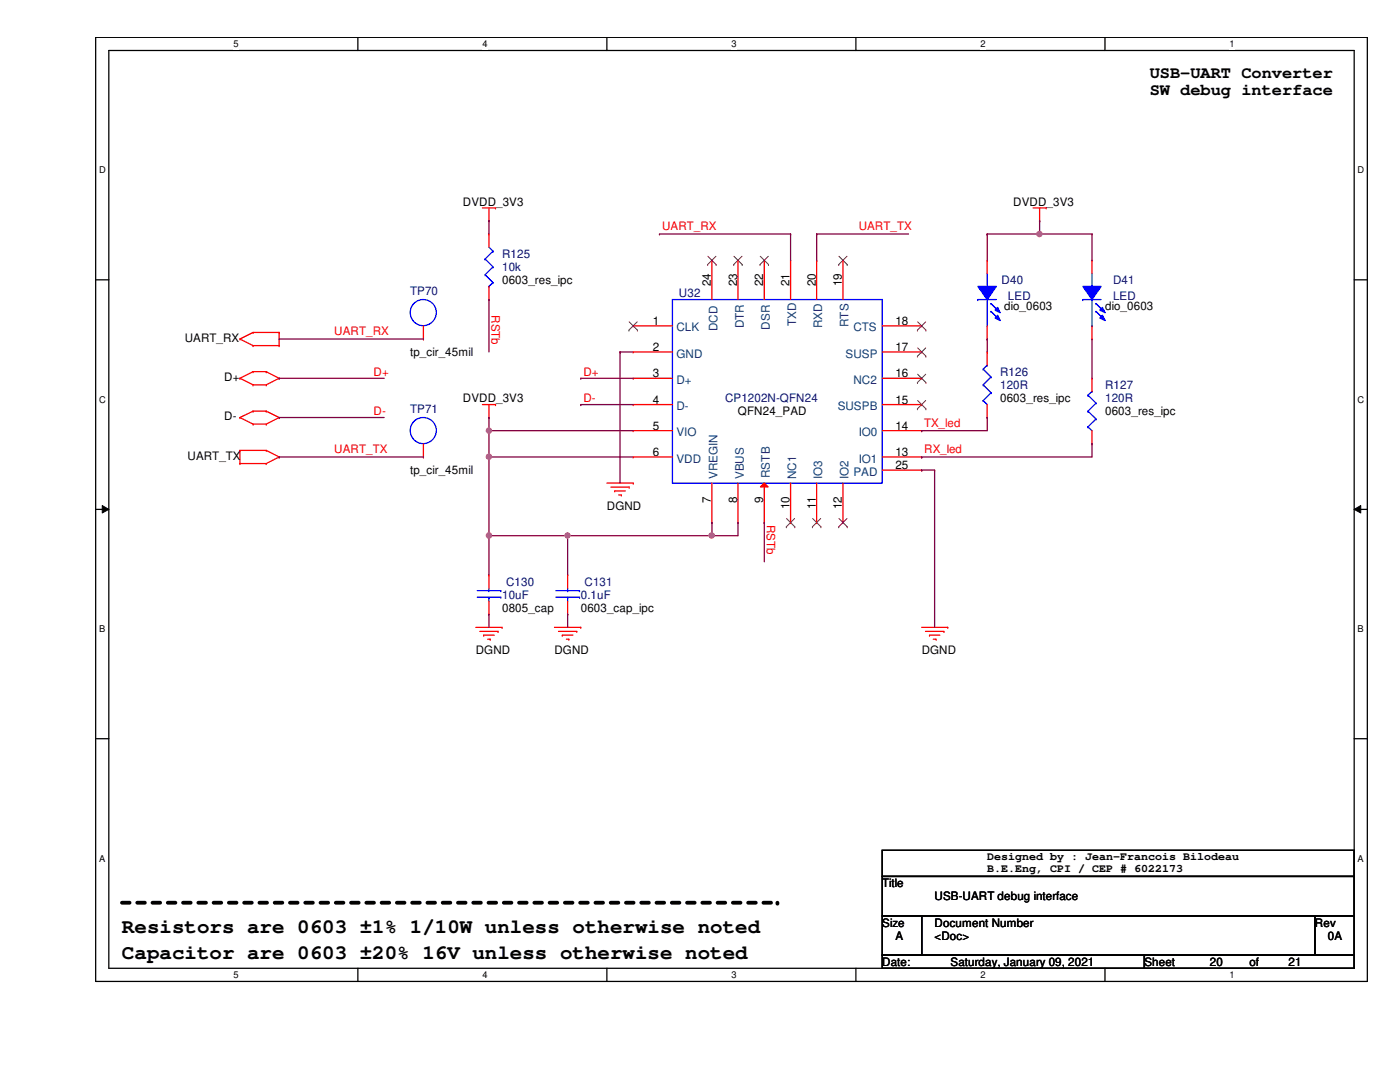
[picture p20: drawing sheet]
<svg xmlns="http://www.w3.org/2000/svg" width="279mm" height="216mm" viewBox="0 0 279 216" stroke-linecap="round" stroke-linejoin="round" font-family="sans-serif">
<defs><g id="words">
<g font-size="4.1">
<text x="24.3" y="191.4">Capacitor are 0603 ±20% 16V unless otherwise noted</text>
<text x="24.3" y="186.2">Resistors are 0603 ±1% 1/10W unless otherwise noted</text>
</g>
<g font-size="3.4">
<text x="229.4" y="15.5">USB-UART Converter</text>
<text x="229.4" y="18.9">SW debug interface</text>
</g>
<g font-size="2.3">
<text x="92.4" y="41">DVDD_3V3</text>
<text x="202.2" y="41">DVDD_3V3</text>
<text x="100.2" y="56.7">0603_res_ipc</text>
<text x="141.9" y="57.1" transform="rotate(-90 141.9 57.1)">24</text>
<text x="147.1" y="57.1" transform="rotate(-90 147.1 57.1)">23</text>
<text x="152.3" y="57.1" transform="rotate(-90 152.3 57.1)">22</text>
<text x="157.6" y="57.1" transform="rotate(-90 157.6 57.1)">21</text>
<text x="162.8" y="57.1" transform="rotate(-90 162.8 57.1)">20</text>
<text x="168" y="57.1" transform="rotate(-90 168 57.1)">19</text>
<text x="130.3" y="64.8">1</text>
<text x="178.7" y="64.8">18</text>
<text x="200.4" y="61.9">dio_0603</text>
<text x="220.6" y="61.9">dio_0603</text>
<text x="36.9" y="68.2">UART_RX</text>
<text x="81.9" y="71.1">tp_cir_45mil</text>
<text x="130.3" y="70.1">2</text>
<text x="178.7" y="70.1">17</text>
<text x="44.7" y="76.1">D+</text>
<text x="130.3" y="75.3">3</text>
<text x="178.7" y="75.3">16</text>
<text x="44.7" y="83.9">D-</text>
<text x="92.4" y="80.3">DVDD_3V3</text>
<text x="130.3" y="80.5">4</text>
<text x="147.3" y="82.9">QFN24_PAD</text>
<text x="178.7" y="80.5">15</text>
<text x="199.6" y="80.3">0603_res_ipc</text>
<text x="220.6" y="82.9">0603_res_ipc</text>
<text x="130.3" y="85.8">5</text>
<text x="178.7" y="85.8">14</text>
<text x="37.4" y="91.8">UART_TX</text>
<text x="81.9" y="94.7">tp_cir_45mil</text>
<text x="130.3" y="91">6</text>
<text x="178.7" y="91">13</text>
<text x="178.7" y="93.6">25</text>
<text x="121.1" y="101.7">DGND</text>
<text x="141.9" y="100.3" transform="rotate(-90 141.9 100.3)">7</text>
<text x="147.1" y="100.3" transform="rotate(-90 147.1 100.3)">8</text>
<text x="152.3" y="100.3" transform="rotate(-90 152.3 100.3)">9</text>
<text x="157.6" y="101.6" transform="rotate(-90 157.6 101.6)">10</text>
<text x="162.8" y="101.6" transform="rotate(-90 162.8 101.6)">11</text>
<text x="168" y="101.6" transform="rotate(-90 168 101.6)">12</text>
<text x="100.2" y="122.1">0805_cap</text>
<text x="115.9" y="122.1">0603_cap_ipc</text>
<text x="95" y="130.5">DGND</text>
<text x="110.7" y="130.5">DGND</text>
<text x="183.9" y="130.5">DGND</text>
<text x="197" y="171.6">Designed by : Jean-Francois Bilodeau</text>
<text x="197" y="173.9">B.E.Eng, CPI / CEP # 6022173</text>
<text x="176.1" y="177">Title</text>
<text x="186.5" y="179.7">USB-UART debug interface</text>
<text x="176.1" y="184.9">Size</text>
<text x="186.5" y="184.9">Document Number</text>
<text x="262.4" y="184.9">Rev</text>
<text x="178.7" y="187.5">A</text>
<text x="186.5" y="187.5">&lt;Doc&gt;</text>
<text x="265" y="187.5">0A</text>
<text x="176.1" y="192.7">Date:</text>
<text x="189.7" y="192.7">Saturday, January 09, 2021</text>
<text x="228.4" y="192.7">Sheet</text>
<text x="241.5" y="192.7">20</text>
<text x="249.3" y="192.7">of</text>
<text x="257.2" y="192.7">21</text>
</g>
<g font-size="2.3" fill="#f00">
<text x="132.1" y="46">UART_RX</text>
<text x="171.4" y="46">UART_TX</text>
<text x="98.1" y="62.9" transform="rotate(90 98.1 62.9)">RSTb</text>
<text x="66.7" y="66.9">UART_RX</text>
<text x="74.5" y="75">D+</text>
<text x="116.4" y="75">D+</text>
<text x="74.5" y="82.8">D-</text>
<text x="116.4" y="80.2">D-</text>
<text x="184.4" y="85.2">TX_led</text>
<text x="66.7" y="90.5">UART_TX</text>
<text x="184.4" y="90.5">RX_led</text>
<text x="153" y="104.8" transform="rotate(90 153 104.8)">RSTb</text>
</g>
<g font-size="2.3" fill="#000080">
<text x="100.2" y="51.5">R125</text>
<text x="81.9" y="58.8">TP70</text>
<text x="100.2" y="54.1">10k</text>
<text x="135.5" y="59.3">U32</text>
<text x="199.9" y="56.7">D40</text>
<text x="201.2" y="59.9">LED</text>
<text x="222.1" y="56.7">D41</text>
<text x="222.1" y="59.9">LED</text>
<text x="199.6" y="75">R126</text>
<text x="199.6" y="77.6">120R</text>
<text x="220.6" y="77.6">R127</text>
<text x="81.9" y="82.3">TP71</text>
<text x="144.7" y="80.3">CP1202N-QFN24</text>
<text x="220.6" y="80.3">120R</text>
<text x="100.2" y="119.5">10uF</text>
<text x="101" y="116.9">C130</text>
<text x="115.9" y="119.5">0.1uF</text>
<text x="116.7" y="116.9">C131</text>
</g>
<g font-size="2.3" fill="#004080">
<text x="148.4" y="65.5" transform="rotate(-90 148.4 65.5)">DTR</text>
<text x="153.6" y="65.8" transform="rotate(-90 153.6 65.8)">DSR</text>
<text x="158.9" y="65" transform="rotate(-90 158.9 65)">TXD</text>
<text x="164.1" y="65.5" transform="rotate(-90 164.1 65.5)">RXD</text>
<text x="169.3" y="65.3" transform="rotate(-90 169.3 65.3)">RTS</text>
<text x="135" y="66.1">CLK</text>
<text x="135" y="71.4">GND</text>
<text x="143.2" y="66.1" transform="rotate(-90 143.2 66.1)">DCD</text>
<text x="168.7" y="71.4">SUSP</text>
<text x="170.3" y="66.1">CTS</text>
<text x="135" y="76.6">D+</text>
<text x="170.3" y="76.6">NC2</text>
<text x="135" y="81.8">D-</text>
<text x="167.2" y="81.8">SUSPB</text>
<text x="135" y="87">VIO</text>
<text x="171.4" y="87">IO0</text>
<text x="135" y="92.3">VDD</text>
<text x="143.2" y="95.6" transform="rotate(-90 143.2 95.6)">VREGIN</text>
<text x="148.4" y="95.6" transform="rotate(-90 148.4 95.6)">VBUS</text>
<text x="153.6" y="95.4" transform="rotate(-90 153.6 95.4)">RSTB</text>
<text x="158.9" y="95.6" transform="rotate(-90 158.9 95.6)">NC1</text>
<text x="164.1" y="95.6" transform="rotate(-90 164.1 95.6)">IO3</text>
<text x="169.3" y="95.6" transform="rotate(-90 169.3 95.6)">IO2</text>
<text x="170.3" y="94.9">PAD</text>
<text x="171.4" y="92.3">IO1</text>
</g>
<g font-size="1.9">
<text x="46.6" y="9.4">5</text>
<text x="96.3" y="9.4">4</text>
<text x="146" y="9.4">3</text>
<text x="195.7" y="9.4">2</text>
<text x="245.4" y="9.4">1</text>
<text x="19.8" y="34.6">D</text>
<text x="270.9" y="34.6">D</text>
<text x="19.8" y="80.3">C</text>
<text x="270.9" y="80.3">C</text>
<text x="19.8" y="126.2">B</text>
<text x="270.9" y="126.2">B</text>
<text x="19.8" y="171.9">A</text>
<text x="270.9" y="171.9">A</text>
<text x="46.6" y="195.2">5</text>
<text x="96.3" y="195.2">4</text>
<text x="146" y="195.2">3</text>
<text x="195.7" y="195.2">2</text>
<text x="245.4" y="195.2">1</text>
</g>
</g></defs>
<path d="M19.1 7.5h253.8v188.3h-253.8zM21.7 10.1h248.6v183.1h-248.6z" fill="none" stroke="#000" stroke-width=".25"/>
<g fill="#fff">
<path d="M46.6 7.7h1v2.1h-1z"/>
<path d="M46.6 193.5h1v2.1h-1z"/>
</g>
<path d="M71.4 7.5v2.6M71.4 193.2v2.6" fill="none" stroke="#000" stroke-width=".25"/>
<g fill="#fff">
<path d="M96.3 7.7h1v2.1h-1z"/>
<path d="M96.3 193.5h1v2.1h-1z"/>
</g>
<path d="M121.1 7.5v2.6M121.1 193.2v2.6" fill="none" stroke="#000" stroke-width=".25"/>
<g fill="#fff">
<path d="M146 7.7h1v2.1h-1z"/>
<path d="M146 193.5h1v2.1h-1z"/>
</g>
<path d="M170.8 7.5v2.6M170.8 193.2v2.6" fill="none" stroke="#000" stroke-width=".25"/>
<g fill="#fff">
<path d="M195.7 7.7h1v2.1h-1z"/>
<path d="M195.7 193.5h1v2.1h-1z"/>
</g>
<path d="M220.5 7.5v2.6M220.5 193.2v2.6" fill="none" stroke="#000" stroke-width=".25"/>
<g fill="#fff">
<path d="M245.4 7.7h1v2.1h-1z"/>
<path d="M245.4 193.5h1v2.1h-1z"/>
<path d="M19.8 32.9h1.3v2.1h-1.3z"/>
<path d="M270.9 32.9h1.3v2.1h-1.3z"/>
<path d="M19.8 78.7h1.3v2.1h-1.3z"/>
<path d="M270.9 78.7h1.3v2.1h-1.3z"/>
</g>
<path d="M19.1 55.8h2.6M270.3 55.8h2.6" fill="none" stroke="#000" stroke-width=".25"/>
<g fill="#fff">
<path d="M19.8 124.5h1.2v2.1h-1.2z"/>
<path d="M270.9 124.5h1.3v2.1h-1.3z"/>
</g>
<path d="M19.1 101.6h2.6M270.3 101.6h2.6" fill="none" stroke="#000" stroke-width=".25"/>
<path d="M20.4 100.9l1.3 .7-1.3 .8zM270.3 101.6l1.3-.7v1.5z" fill="#000"/>
<path d="M20.4 100.9l1.3 .7-1.3 .8zM270.3 101.6l1.3-.7v1.5z" fill="none" stroke="#000" stroke-width=".2"/>
<g fill="#fff">
<path d="M19.8 170.3h1.2v2h-1.2z"/>
<path d="M270.9 170.3h1.3v2h-1.3z"/>
</g>
<path d="M19.1 147.4h2.6M270.3 147.4h2.6M176.1 169.7h94.2v5.2h-94.2zM176.1 174.9h94.2v7.9h-94.2zM176.1 182.8h7.8v7.8h-7.8zM176.1 190.6h52.3v2.6h-52.3zM183.9 182.8h78.5v7.8h-78.5zM228.4 190.6h41.9v2.6h-41.9zM262.4 182.8h7.9v7.8h-7.9z" fill="none" stroke="#000" stroke-width=".25"/>
<path d="M24.3 180.1h130.9" fill="none" stroke="#000" stroke-width=".76" stroke-dasharray="1.5 1.5"/>
<circle cx="155.2" cy="180.1" r=".38" fill="#000" stroke-dasharray="1.5 1.5"/>
<g fill="none" stroke="#f00" stroke-width=".25">
<path d="M96.3 41.5h2.6M97.6 44.1h.1M97.6 41.5v2.6M98.9 41.5h.1M206.2 41.5h2.6M207.5 44.1h.1M207.5 41.5v2.6M208.8 41.5h.1M47.9 75.5h.1M47.9 67.6h.1M47.9 75.5l2.6 1.3M47.9 67.6l2.6 1.4"/>
<path d="M50.5 74.2h.1M50.5 76.8h.1M50.5 69h.1M50.5 66.3h.1M50.5 74.2l-2.6 1.3M50.5 74.2h2.6M50.5 76.8h2.6M50.5 69h5.2M50.5 66.3h5.2M50.5 66.3l-2.6 1.3M53.1 74.2h.1M53.1 76.8h.1"/>
<path d="M53.1 74.2l2.6 1.3M55.7 75.5h.1M55.7 69h.1M55.7 66.3h.1M55.7 75.5l-2.6 1.3M55.7 66.3v2.7M126.4 65h.1M126.4 70.2h.1M126.4 75.5h.1M126.4 65h7.8M126.4 70.2h7.8M126.4 75.5h7.8"/>
<path d="M47.9 83.3h.1M47.9 89.9h.1M47.9 92.5h.1M47.9 83.3l2.6 1.3M47.9 89.9h5.2M47.9 89.9v2.6M47.9 92.5h5.2M50.5 82h.1M50.5 84.6h.1M50.5 82l-2.6 1.3M50.5 82h2.6M50.5 84.6h2.6"/>
<path d="M53.1 82h.1M53.1 84.6h.1M53.1 89.9h.1M53.1 92.5h.1M53.1 82l2.6 1.3M53.1 89.9l2.6 1.3M55.7 83.3h.1M55.7 91.2h.1M55.7 83.3l-2.6 1.3M55.7 91.2l-2.6 1.3M84.5 91.2h.1M84.5 88.6v2.6"/>
<path d="M96.3 80.7h2.6M97.6 83.3h.1M97.6 80.7v2.6M98.9 80.7h.1M121.1 96.4h5.3M121.9 97.2h3.7M122.7 98h.1M122.7 98h2.1M123.5 98.8h.5M124 98.8h.1M125.6 97.2h.1M126.4 96.4h.1"/>
<path d="M126.4 80.7h.1M126.4 85.9h.1M126.4 91.2h.1M126.4 80.7h7.8M126.4 85.9h7.8M126.4 91.2h7.8M142.1 96.4v7.9M147.3 96.4v7.9M97.6 114.7h.1M97.6 114.7v2.6M97.6 120v2.6M142.1 104.3h.1"/>
<path d="M147.3 104.3h.1M95 125.2h5.2M95.8 126h3.6M96.5 126.7h.1M96.5 126.7h2.1M97.3 127.5h.5M97.6 122.6h.1M97.8 127.5h.1M99.4 126h.1M100.2 125.2h.1M110.7 125.2h5.2M111.5 126h3.6"/>
<path d="M112.2 126.7h.1M112.2 126.7h2.1M113 127.5h.5M113.5 127.5h.1M115.1 126h.1M115.9 125.2h.1M183.9 125.2h5.2M184.7 126h3.7M185.5 126.7h.1M185.5 126.7h2.1M186.3 127.5h.5M186.8 127.5h.1"/>
<path d="M188.4 126h.1M189.1 125.2h.1"/>
</g>
<g fill="none" stroke="#00f" stroke-width=".25">
<path d="M134.2 59.8h41.9v36.6h-41.9zM95.3 119.2h4.6M95.3 117.9h4.6M97.6 117.9h.1M97.6 119.2h.1M97.6 117.3v.6M97.6 119.2v.8M99.9 119.2h.1M99.9 117.9h.1"/>
<circle cx="84.5" cy="85.9" r="2.61"/>
</g>
<path d="M125.5 65.9h.1M125.6 64.2l1.6 1.7M127.2 64.2l-1.7 1.7M127.2 65.9h.1" fill="none" stroke="#804000" stroke-width=".2"/>
<path d="M152.5 96.4l.8 .8h-1.5z" fill="#f00"/>
<g fill="none" stroke="#f00" stroke-width=".25">
<path d="M97.6 46.7h.1M97.6 59.8h.1M97.6 46.7v2.6M97.6 57.1v2.7M142.1 51.9h.1M142.1 51.9v7.9M147.3 51.9h.1M147.3 51.9v7.9M152.5 51.9h.1M152.5 51.9v7.9M157.8 51.9h.1M157.8 51.9v7.9"/>
<path d="M163 51.9h.1M163 51.9v7.9M168.2 51.9h.1M168.2 51.9v7.9M176.1 75.5h7.8M176.1 70.2h7.8M176.1 65h7.8M183.9 75.5h.1M183.9 70.2h.1M183.9 65h.1M152.5 96.4l.8 .8h-1.5zM152.5 96.4v7.9"/>
<path d="M157.8 96.4v7.9M163 96.4v7.9M168.2 96.4v7.9M176.1 91.2h7.8M176.1 85.9h7.8M176.1 80.7h7.8M176.1 93.8h7.8M183.9 91.2h.1M183.9 85.9h.1M183.9 80.7h.1M183.9 93.8h.1M113.3 114.7h.1"/>
<path d="M113.3 114.7v2.6M113.3 120v2.6M152.5 104.3h.1M157.8 104.3h.1M163 104.3h.1M168.2 104.3h.1M113.3 122.6h.1"/>
</g>
<g fill="none" stroke="#804000" stroke-width=".2">
<path d="M141.2 52.8h.1M141.3 51.1l1.6 1.7M142.9 51.1l-1.7 1.7M142.9 52.8h.1M146.4 52.8h.1M146.5 51.1l1.6 1.7M148.1 51.1l-1.7 1.7M148.1 52.8h.1M151.7 52.8h.1M151.7 51.1l1.7 1.7M153.3 51.1l-1.6 1.7M153.4 52.8h.1"/>
<path d="M167.4 52.8h.1M167.4 51.1l1.7 1.7M169 51.1l-1.6 1.7M169.1 52.8h.1M183.1 76.3h.1M183.1 71.1h.1M183.1 65.9h.1M183.1 79.9l1.7 1.7M183.1 74.7l1.7 1.6M183.1 69.4l1.7 1.7M183.1 64.2l1.7 1.7M184.7 79.9l-1.6 1.7"/>
<path d="M184.7 74.7l-1.6 1.6M184.7 69.4l-1.6 1.7M184.7 64.2l-1.6 1.7M184.8 76.3h.1M184.8 71.1h.1M184.8 65.9h.1M183.1 81.6h.1M184.8 81.6h.1M156.9 105.1h.1M157 103.5l1.6 1.6M158.6 103.5l-1.7 1.6M158.6 105.1h.1"/>
<path d="M162.1 105.1h.1M162.2 103.5l1.6 1.6M163.8 103.5l-1.7 1.6M163.8 105.1h.1M167.4 105.1h.1M167.4 103.5l1.7 1.6M169 103.5l-1.6 1.6M169.1 105.1h.1"/>
</g>
<g fill="none" stroke="#00f" stroke-width=".25">
<path d="M96.8 51.7h.1M96.8 54.8h.1M96.8 51.7l1.6 1.6M96.8 54.8l1.6 1.6M97.6 57.1h.1M97.6 49.3l.8 .8M98.4 50.1h.1M98.4 53.3h.1M98.4 56.4h.1M98.4 50.1l-1.6 1.6M98.4 53.3l-1.6 1.5M98.4 56.4l-.8 .7"/>
<path d="M195.2 59.8h.1M195.2 59.8h3.6M197 57.1h.1M197 54.6v2.5M197 59.8v5.2M197 65h.1M110.9 119.2h4.8M110.9 117.9h4.8M113.3 117.9h.1M113.3 119.2h.1M113.3 117.3v.6M113.3 119.2v.8"/>
<path d="M115.7 119.2h.1M115.7 117.9h.1"/>
</g>
<path d="M195.2 57.1h3.6l-1.8 2.7z" fill-rule="evenodd" fill="#00f"/>
<path d="M195.2 57.1h3.6l-1.8 2.7z" fill="none" stroke="#00f" stroke-width=".25"/>
<path d="M199.1 62.9l.5 1.1-1-.5z" fill-rule="evenodd" fill="#00f"/>
<path d="M199.1 62.9l.5 1.1-1-.5z" fill="none" stroke="#00f" stroke-width=".25"/>
<path d="M199.1 61.3l.5 1.1-1-.5z" fill-rule="evenodd" fill="#00f"/>
<path d="M216.1 59.8h.1M216.1 59.8h3.7M217.9 57.1h.1M217.9 54.6v2.5M217.9 59.8v5.2M197.8 60.6h.1M197.8 62.1h.1M197.8 60.6l1.5 1.5M197.8 62.1l1.5 1.6M199.1 61.3l.5 1.1-1-.5zM217.9 65h.1" fill="none" stroke="#00f" stroke-width=".25"/>
<path d="M197 51.9h.1M197 51.9v2.7M197 67.6h.1M197 65v2.6" fill="none" stroke="#f00" stroke-width=".25"/>
<path d="M216.1 57.1h3.7l-1.9 2.7z" fill-rule="evenodd" fill="#00f"/>
<path d="M216.1 57.1h3.7l-1.9 2.7z" fill="none" stroke="#00f" stroke-width=".25"/>
<path d="M220 62.9l.6 1.1-1.1-.5z" fill-rule="evenodd" fill="#00f"/>
<path d="M220 62.9l.6 1.1-1.1-.5z" fill="none" stroke="#00f" stroke-width=".25"/>
<path d="M220 61.3l.6 1.1-1.1-.5z" fill-rule="evenodd" fill="#00f"/>
<g fill="none" stroke="#00f" stroke-width=".25">
<path d="M196.2 79.9h.1M196.2 76.8h.1M196.2 73.7h.1M196.2 79.9l.8 .8M196.2 76.8l1.6 1.6M196.2 73.7l1.6 1.5M197 72.9h.1M197 72.9l-.8 .8M197.8 78.4h.1M197.8 75.2h.1M197.8 78.4l-1.6 1.5M197.8 75.2l-1.6 1.6"/>
<path d="M217.1 78.9h.1M217.1 78.9l1.6 1.5M217.9 78.1h.1M217.9 78.1l-.8 .8M218.7 60.6h.1M218.7 62.1h.1M218.7 60.6l1.6 1.5M218.7 62.1l1.6 1.6M220 61.3l.6 1.1-1.1-.5zM217.1 85.2h.1M217.1 82h.1M217.1 85.2l.8 .7"/>
<path d="M217.1 82l1.6 1.6M218.7 83.6h.1M218.7 80.4h.1M218.7 83.6l-1.6 1.6M218.7 80.4l-1.6 1.6"/>
<circle cx="84.5" cy="62.4" r="2.61"/>
</g>
<g fill="none" stroke="#f00" stroke-width=".25">
<path d="M217.9 51.9h.1M217.9 51.9v2.7M84.5 67.6h.1M84.5 65v2.6M197 70.2h.1M197 70.2v2.7M217.9 67.6h.1M217.9 75.5h.1M217.9 65v2.6M217.9 75.5v2.6M197 83.3h.1M197 80.7v2.6"/>
<path d="M217.9 88.6h.1M217.9 85.9v2.7"/>
</g>
<g fill="none" stroke="#800040" stroke-width=".25">
<path d="M97.6 44.1h.1M97.6 59.8h.1M97.6 44.1v2.6M97.6 59.8v10.4M131.6 46.7h.1M131.6 46.7h26.2M157.8 46.7h.1M157.8 46.7v5.2M163 46.7h.1M163 46.7h18.3M163 46.7v5.2M197 46.7h.1"/>
<path d="M197 46.7v5.2M217.9 46.7h.1M217.9 46.7v5.2M115.9 75.5h.1M115.9 75.5h10.5M123.7 70.2h.1M123.7 70.2h2.7M123.7 70.2v26.2M197 67.6h.1M197 67.6v2.6M217.9 67.6h.1M217.9 67.6v7.9"/>
<path d="M97.6 83.3h.1M97.6 85.9h.1M97.6 83.3v2.6M97.6 85.9h28.8M115.9 80.7h.1M115.9 80.7h10.5M197 83.3h.1M197 83.3v2.6"/>
</g>
<circle cx="97.6" cy="85.9" r=".51" fill="#f0f"/>
<circle cx="97.6" cy="85.9" r=".51" fill="none" stroke="#f0f" stroke-width=".25"/>
<path d="M97.6 85.9h.1M97.6 91.2h.1M97.6 85.9v21M183.9 85.9h.1M183.9 85.9h13.1M217.9 88.6h.1M217.9 88.6v2.6" fill="none" stroke="#800040" stroke-width=".25"/>
<circle cx="97.6" cy="106.8" r=".51" fill="#f0f"/>
<circle cx="97.6" cy="106.8" r=".51" fill="none" stroke="#f0f" stroke-width=".25"/>
<circle cx="97.6" cy="91.1" r=".51" fill="#f0f"/>
<circle cx="97.6" cy="91.1" r=".51" fill="none" stroke="#f0f" stroke-width=".25"/>
<g fill="none" stroke="#800040" stroke-width=".25">
<path d="M97.6 91.2h.1M97.6 91.2h28.8M183.9 91.2h.1M183.9 93.8h.1M183.9 91.2h34M183.9 93.8h2.6M186.5 93.8h.1M186.5 93.8v31.4M97.6 106.9h.1M97.6 106.9v7.8M113.3 106.9h.1M113.3 106.9v7.8"/>
<path d="M142.1 104.3h.1M142.1 104.3v2.6h-44.5M147.3 104.3h.1M147.3 104.3v2.6M152.5 104.3h.1M152.5 104.3v7.8"/>
</g>
<circle cx="142" cy="106.8" r=".51" fill="#f0f"/>
<circle cx="142" cy="106.8" r=".51" fill="none" stroke="#f0f" stroke-width=".25"/>
<circle cx="113.2" cy="106.8" r=".5" fill="#f0f"/>
<circle cx="113.2" cy="106.8" r=".5" fill="none" stroke="#f0f" stroke-width=".25"/>
<path d="M197 46.7h.1M197 46.7h20.9M207.5 44.1h.1M207.5 46.7h.1M207.5 44.1v2.6M142.1 106.9h.1M142.1 106.9h5.2M97.6 122.6h.1M97.6 122.6v2.6M113.3 122.6h.1M113.3 122.6v2.6" fill="none" stroke="#800040" stroke-width=".25"/>
<circle cx="207.4" cy="46.7" r=".51" fill="#f0f"/>
<circle cx="207.4" cy="46.7" r=".51" fill="none" stroke="#f0f" stroke-width=".25"/>
<path d="M55.7 67.6h.1M55.7 75.5h.1M55.7 67.6h28.8M55.7 75.5h21M55.7 83.3h.1M55.7 91.2h.1M55.7 83.3h21M55.7 91.2h28.8" fill="none" stroke="#800040" stroke-width=".25"/>
<circle cx="97.6" cy="85.9" r=".51" fill="#f0f"/>
<circle cx="97.6" cy="85.9" r=".51" fill="none" stroke="#f0f" stroke-width=".25"/>
<circle cx="97.6" cy="106.8" r=".51" fill="#f0f"/>
<circle cx="97.6" cy="106.8" r=".51" fill="none" stroke="#f0f" stroke-width=".25"/>
<circle cx="97.6" cy="91.1" r=".51" fill="#f0f"/>
<circle cx="97.6" cy="91.1" r=".51" fill="none" stroke="#f0f" stroke-width=".25"/>
<circle cx="142" cy="106.8" r=".51" fill="#f0f"/>
<circle cx="142" cy="106.8" r=".51" fill="none" stroke="#f0f" stroke-width=".25"/>
<circle cx="113.2" cy="106.8" r=".5" fill="#f0f"/>
<circle cx="113.2" cy="106.8" r=".5" fill="none" stroke="#f0f" stroke-width=".25"/>
<circle cx="207.4" cy="46.7" r=".51" fill="#f0f"/>
<circle cx="207.4" cy="46.7" r=".51" fill="none" stroke="#f0f" stroke-width=".25"/>
<use href="#words"/>
</svg>
